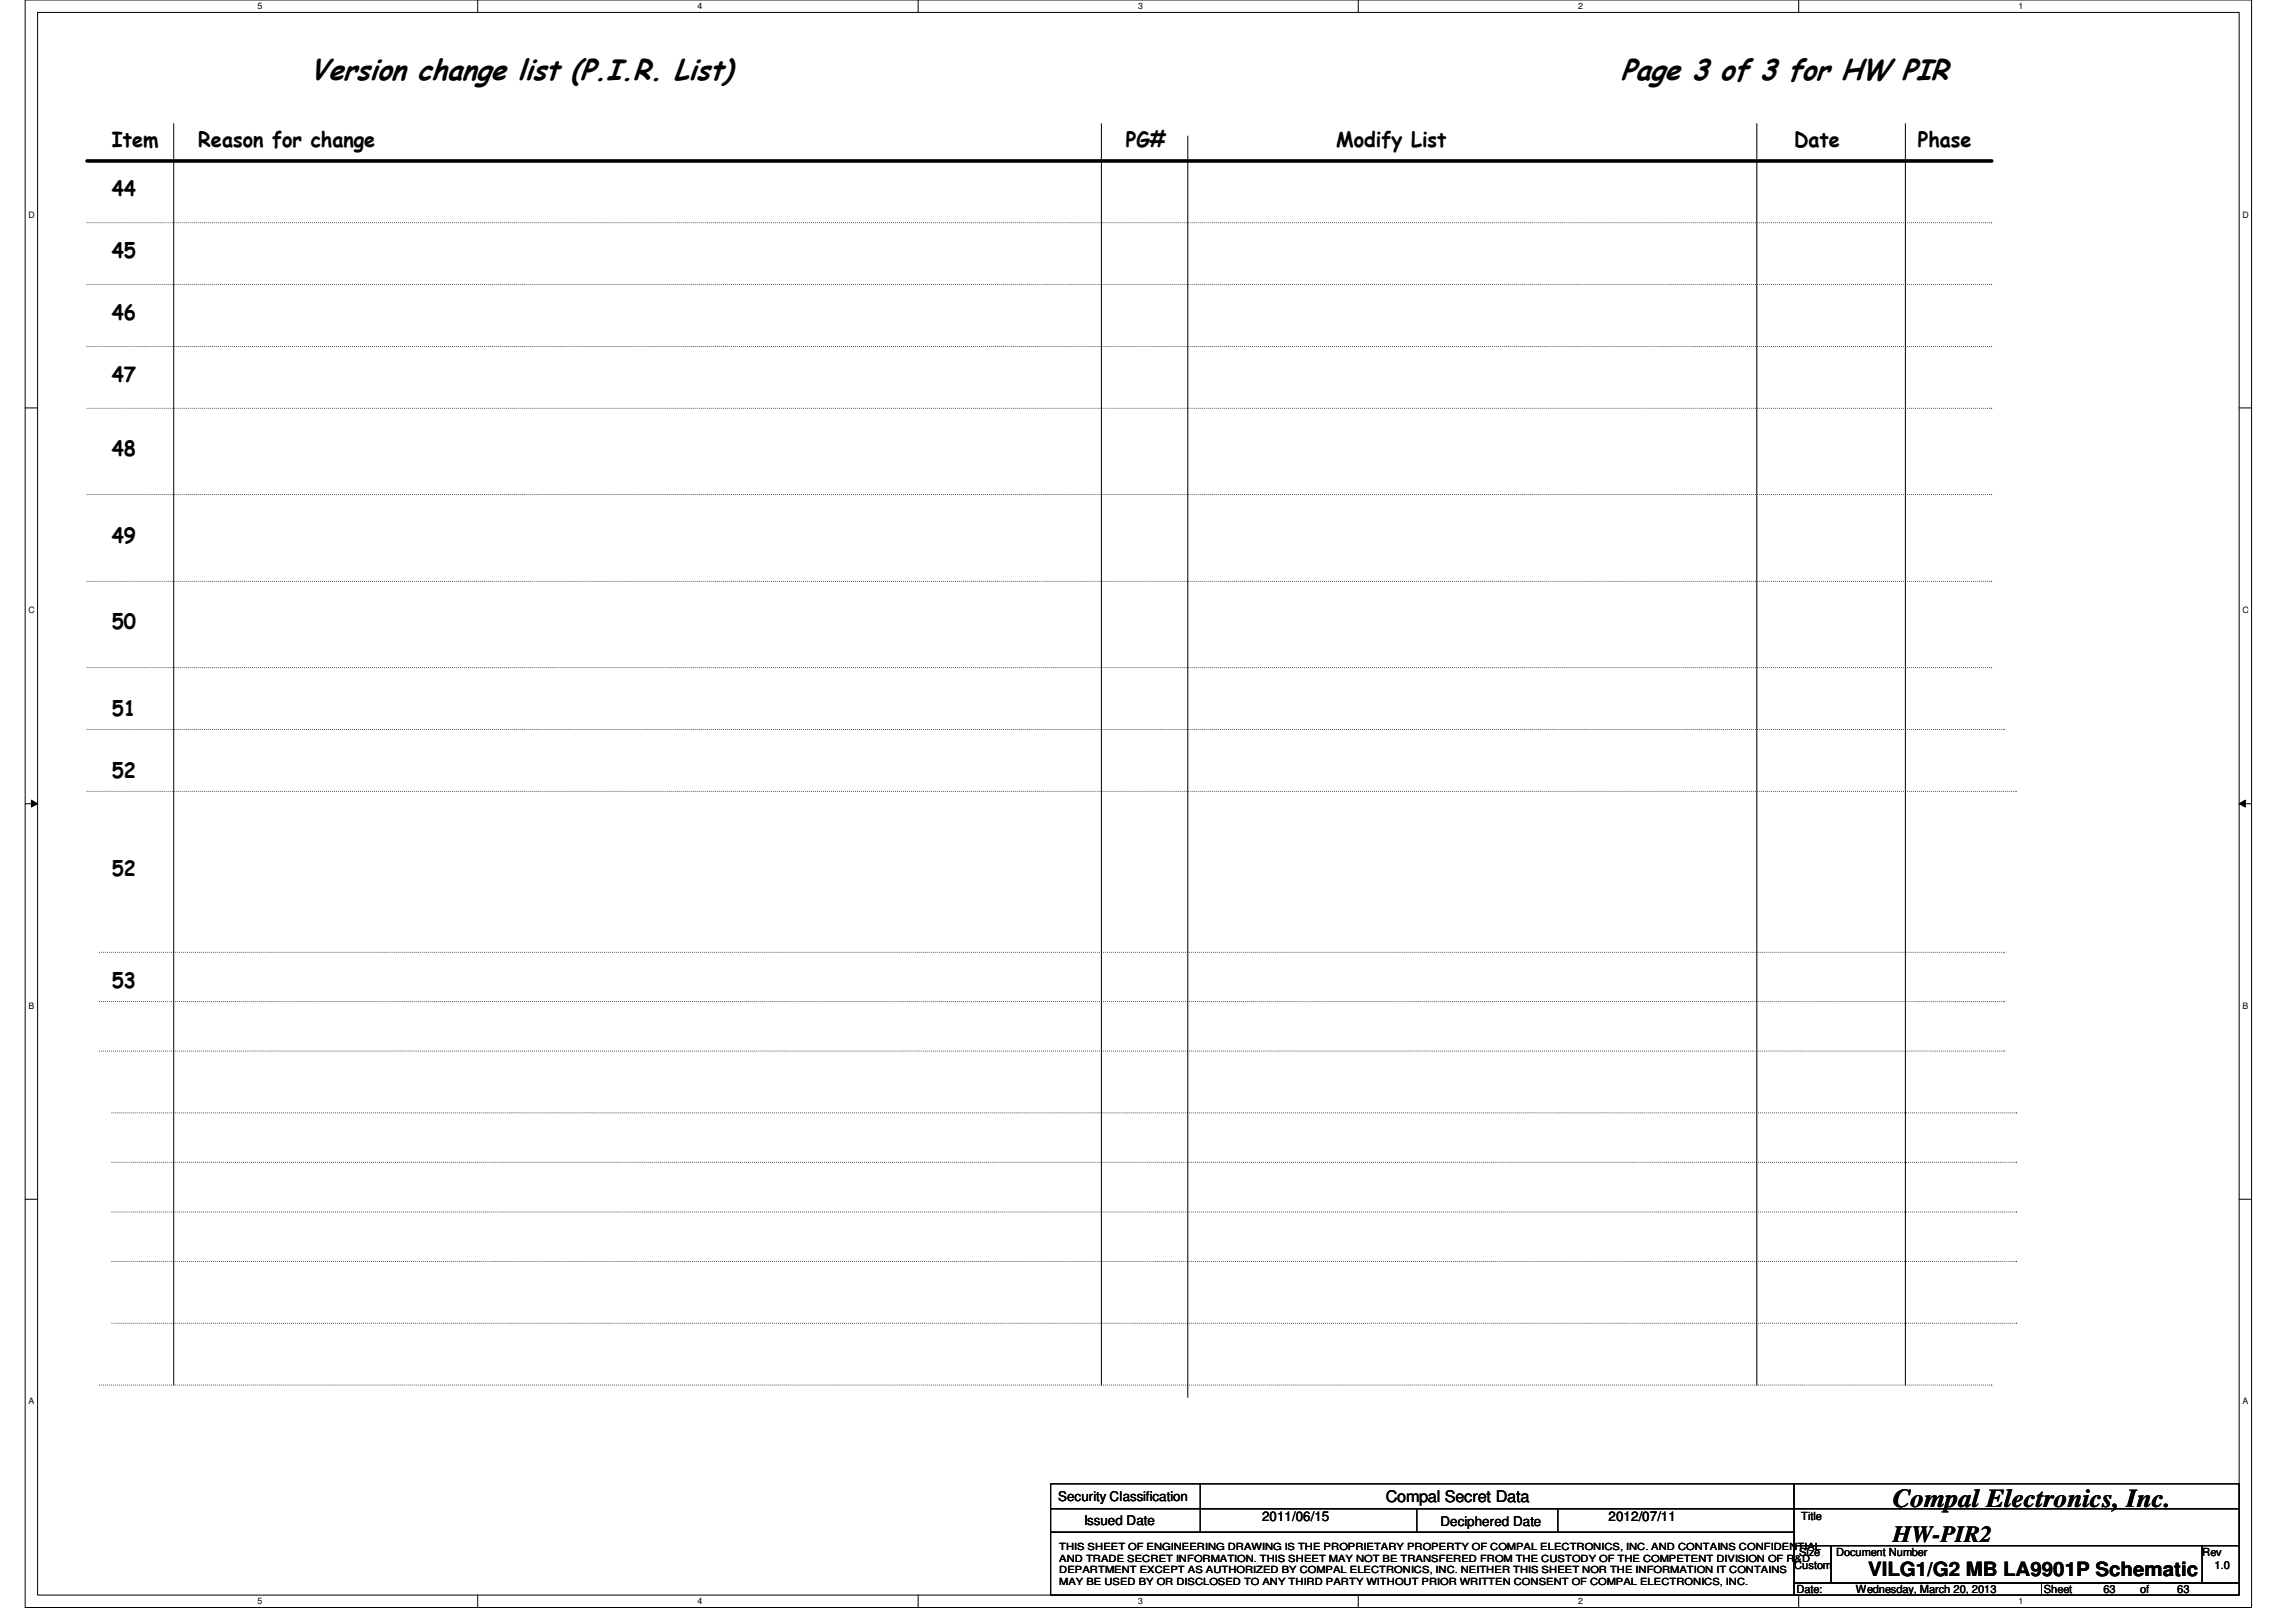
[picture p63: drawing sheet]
<svg xmlns="http://www.w3.org/2000/svg" width="297mm" height="210mm" viewBox="0 0 297 210" stroke-linecap="round" stroke-linejoin="round" font-family="sans-serif">
<defs><g id="words">
<g font-size="3.8">
<text x="40.1" y="10.4">Version change list (P.I.R. List)</text>
<text x="209.7" y="10.4">Page 3 of 3 for HW PIR</text>
</g>
<text font-size="3.3" x="244.9" y="195.1">Compal Electronics, Inc.</text>
<text font-size="3" x="244.9" y="199.6">HW-PIR2</text>
<g font-size="2.7">
<text x="14.5" y="19">Item</text>
<text x="25.7" y="19">Reason for change</text>
<text x="145.7" y="19">PG#</text>
<text x="172.9" y="19">Modify List</text>
<text x="232.1" y="19">Date</text>
<text x="248.1" y="19">Phase</text>
<text x="14.5" y="25.4">44</text>
<text x="14.5" y="33.4">45</text>
<text x="14.5" y="41.4">46</text>
<text x="14.5" y="49.4">47</text>
<text x="14.5" y="59">48</text>
<text x="14.5" y="70.2">49</text>
<text x="14.5" y="81.4">50</text>
<text x="14.5" y="92.6">51</text>
<text x="14.5" y="100.6">52</text>
<text x="14.5" y="113.4">52</text>
<text x="14.5" y="127.8">53</text>
</g>
<text font-size="2.5" x="241.7" y="204">VILG1/G2 MB LA9901P Schematic</text>
<text font-size="2.1" x="179.3" y="194.4">Compal Secret Data</text>
<g font-size="1.7">
<text x="136.9" y="194.3">Security Classification</text>
<text x="140.2" y="197.3">Issued Date</text>
<text x="163.3" y="196.8">2011/06/15</text>
<text x="186.3" y="197.5">Deciphered Date</text>
<text x="208.1" y="196.8">2012/07/11</text>
</g>
<g font-size="1.4">
<text x="233" y="196.8">Title</text>
<text x="232.1" y="203">Custom</text>
<text x="232.7" y="201.4">Size</text>
<text x="237.5" y="201.4">Document Number</text>
<text x="284.9" y="201.4">Rev</text>
<text x="286.5" y="203">1.0</text>
<text x="232.4" y="206.2">Date:</text>
<text x="240.1" y="206.2">Wednesday, March 20, 2013</text>
<text x="264.4" y="206.2">Sheet</text>
<text x="272.1" y="206.2">63</text>
<text x="276.9" y="206.2">of</text>
<text x="281.7" y="206.2">63</text>
</g>
<g font-size="1.3">
<text x="137" y="200.6">THIS SHEET OF ENGINEERING DRAWING IS THE PROPRIETARY PROPERTY OF COMPAL ELECTRONICS, INC. AND CONTAINS CONFIDENTIAL</text>
<text x="137" y="202.1">AND TRADE SECRET INFORMATION. THIS SHEET MAY NOT BE TRANSFERED FROM THE CUSTODY OF THE COMPETENT DIVISION OF R&amp;D</text>
<text x="137" y="203.6">DEPARTMENT EXCEPT AS AUTHORIZED BY COMPAL ELECTRONICS, INC. NEITHER THIS SHEET NOR THE INFORMATION IT CONTAINS</text>
<text x="137" y="205.1">MAY BE USED BY OR DISCLOSED TO ANY THIRD PARTY WITHOUT PRIOR WRITTEN CONSENT OF COMPAL ELECTRONICS, INC.</text>
</g>
<g font-size="1.1">
<text x="33.3" y="1.1">5</text>
<text x="90.3" y="1.1">4</text>
<text x="147.2" y="1.1">3</text>
<text x="204.2" y="1.1">2</text>
<text x="261.2" y="1.1">1</text>
<text x="3.7" y="28.2">D</text>
<text x="290.1" y="28.2">D</text>
<text x="3.7" y="79.3">C</text>
<text x="290.1" y="79.3">C</text>
<text x="3.7" y="130.6">B</text>
<text x="290.1" y="130.6">B</text>
<text x="3.7" y="181.7">A</text>
<text x="290.1" y="181.7">A</text>
<text x="33.3" y="207.6">5</text>
<text x="90.3" y="207.6">4</text>
<text x="147.2" y="207.6">3</text>
<text x="204.2" y="207.6">2</text>
<text x="261.2" y="207.6">1</text>
</g>
</g></defs>
<path d="M3.3 0h288v208h-288zM4.9 1.6h284.8v204.8h-284.8z" fill="none" stroke="#000" stroke-width=".13"/>
<g fill="#fff">
<path d="M33.3 .2h.6v1.2h-.6z"/>
<path d="M33.3 206.6h.6v1.2h-.6z"/>
</g>
<path d="M61.8 0v1.6M61.8 206.4v1.6" fill="none" stroke="#000" stroke-width=".13"/>
<g fill="#fff">
<path d="M90.3 .2h.5v1.2h-.5z"/>
<path d="M90.3 206.6h.5v1.2h-.5z"/>
</g>
<path d="M118.8 0v1.6M118.8 206.4v1.6" fill="none" stroke="#000" stroke-width=".13"/>
<g fill="#fff">
<path d="M147.2 .2h.6v1.2h-.6z"/>
<path d="M147.2 206.6h.6v1.2h-.6z"/>
</g>
<path d="M175.7 0v1.6M175.7 206.4v1.6" fill="none" stroke="#000" stroke-width=".13"/>
<g fill="#fff">
<path d="M204.2 .2h.6v1.2h-.6z"/>
<path d="M204.2 206.6h.6v1.2h-.6z"/>
</g>
<path d="M232.7 0v1.6M232.7 206.4v1.6" fill="none" stroke="#000" stroke-width=".13"/>
<g fill="#fff">
<path d="M261.2 .2h.5v1.2h-.5z"/>
<path d="M261.2 206.6h.5v1.2h-.5z"/>
<path d="M3.7 27.2h.7v1.2h-.7z"/>
<path d="M290.1 27.2h.8v1.2h-.8z"/>
<path d="M3.7 78.4h.7v1.1h-.7z"/>
<path d="M290.1 78.4h.8v1.1h-.8z"/>
</g>
<path d="M3.3 52.8h1.6M289.7 52.8h1.6" fill="none" stroke="#000" stroke-width=".13"/>
<g fill="#fff">
<path d="M3.7 129.6h.7v1.2h-.7z"/>
<path d="M290.1 129.6h.7v1.2h-.7z"/>
</g>
<path d="M3.3 104h1.6M4.1 103.5l.8 .5-.8 .4zM289.7 104l.8-.5v.9zM289.7 104h1.6" fill="none" stroke="#000" stroke-width=".13"/>
<path d="M4.1 103.5l.8 .5-.8 .4zM289.7 104l.8-.5v.9z" fill="#000"/>
<g fill="#fff">
<path d="M3.7 180.8h.7v1.1h-.7z"/>
<path d="M290.1 180.8h.7v1.1h-.7z"/>
</g>
<g fill="none" stroke="#000" stroke-width=".13">
<path d="M22.5 16v163.2M142.5 16v163.2M153.7 17.6v163.2M227.3 16v163.2M246.5 16v163.2M3.3 155.2h1.6M289.7 155.2h1.6M135.9 192h96.2v3.2h-96.2zM135.9 195.2h96.2v3.1h-96.2zM135.9 198.3h96.2v8.1h-96.2zM155.3 192v6.3M183.3 195.2v3.1"/>
<path d="M201.5 195.2v3.1M232.1 192h57.6v3.2h-57.6zM232.1 195.2h57.6v4.8h-57.6zM232.1 200h4.8v4.9h-4.8zM232.1 204.9h32v1.5h-32zM236.9 200h48v4.9h-48zM264.1 204.9h25.6v1.5h-25.6zM284.9 200h4.8v4.9h-4.8z"/>
</g>
<g fill="none" stroke="#000" stroke-width=".13" stroke-dasharray="0 .3">
<path d="M11.3 28.8h246.4M11.3 36.8h246.4M257.7 28.8h.1M257.7 36.8h.1M11.3 44.8h246.4M11.3 52.8h246.4M257.7 44.8h.1M257.7 52.8h.1M11.3 64h246.4M11.3 75.2h246.4M257.7 64h.1M257.7 75.2h.1"/>
<path d="M11.3 86.4h246.4M11.3 94.4h248M257.7 86.4h.1M259.3 94.4h.1M11.3 102.4h249.6M260.9 102.4h.1M12.9 123.2h246.4M12.9 129.6h246.4M12.9 136h246.4M259.3 123.2h.1M259.3 129.6h.1M259.3 136h.1"/>
<path d="M14.5 144h246.4M14.5 150.4h246.4M14.5 156.8h246.4M260.9 144h.1M260.9 150.4h.1M260.9 156.8h.1M12.9 179.2h244.8M14.5 163.2h246.4M14.5 171.2h246.4M257.7 179.2h.1M260.9 163.2h.1M260.9 171.2h.1"/>
</g>
<path d="M11.3 20.8h246.4" fill="none" stroke="#000" stroke-width=".47"/>
<use href="#words"/>
</svg>
